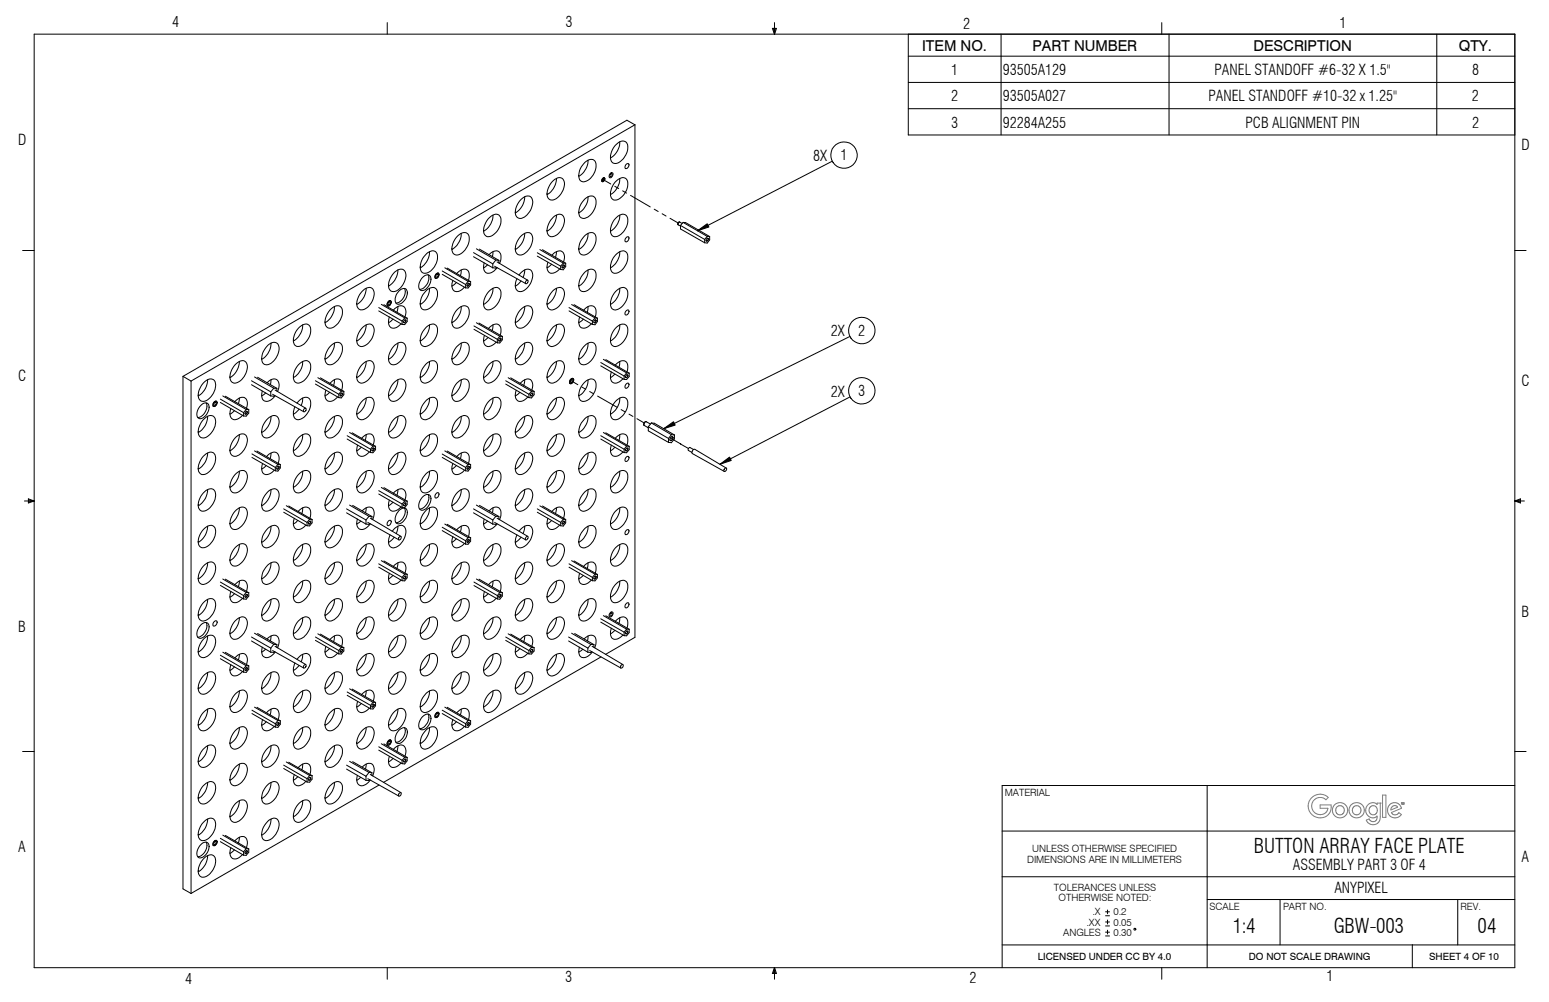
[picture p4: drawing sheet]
<svg xmlns="http://www.w3.org/2000/svg" width="432mm" height="279mm" viewBox="0 0 432 279" stroke-linecap="round" stroke-linejoin="round" font-family="sans-serif">
<defs><g id="words">
<g font-size="5.6">
<text x="349.5" y="237.9">BUTTON ARRAY FACE PLATE</text>
<text x="343.7" y="260.2">1:4</text>
<text x="371.9" y="260.2">GBW-003</text>
<text x="411.9" y="260.2">04</text>
</g>
<g font-size="4.2">
<text x="48" y="7.5">4</text>
<text x="157.6" y="7.5">3</text>
<text x="268.5" y="8">2</text>
<text x="373.4" y="7.8">1</text>
<text x="257" y="14.1">ITEM NO.</text>
<text x="287.8" y="14.1">PART NUMBER</text>
<text x="349.4" y="14.1">DESCRIPTION</text>
<text x="406.7" y="14.1">QTY.</text>
<text x="265.1" y="20.9">1</text>
<text x="279.6" y="20.9">93505A129</text>
<text x="338.5" y="20.9">PANEL STANDOFF #6-32 X 1.5&quot;</text>
<text x="410.3" y="20.9">8</text>
<text x="265.1" y="28.2">2</text>
<text x="279.6" y="28.2">93505A027</text>
<text x="336.9" y="28.2">PANEL STANDOFF #10-32 x 1.25&quot;</text>
<text x="410.3" y="28.2">2</text>
<text x="265.1" y="35.6">3</text>
<text x="279.6" y="35.6">92284A255</text>
<text x="347.2" y="35.6">PCB ALIGNMENT PIN</text>
<text x="410.4" y="35.6">2</text>
<text x="5.1" y="40.3">D</text>
<text x="424.2" y="41.8">D</text>
<text x="226.7" y="44.9">8X</text>
<text x="234.3" y="44.7">1</text>
<text x="231.6" y="93.8">2X</text>
<text x="239.3" y="93.6">2</text>
<text x="5.1" y="106.2">C</text>
<text x="424.2" y="107.7">C</text>
<text x="231.6" y="110.6">2X</text>
<text x="239.3" y="110.4">3</text>
<text x="424.2" y="172">B</text>
<text x="5.1" y="176.2">B</text>
<text x="5.1" y="237.6">A</text>
<text x="360.4" y="242.6">ASSEMBLY PART 3 OF 4</text>
<text x="424.2" y="240.3">A</text>
<text x="372" y="249">ANYPIXEL</text>
<text x="51.6" y="274.4">4</text>
<text x="157.5" y="273.7">3</text>
<text x="270.3" y="274.1">2</text>
<text x="369.8" y="273.6">1</text>
</g>
<g font-size="2.8">
<text x="280.1" y="222">MATERIAL</text>
<text x="287.7" y="237.7">UNLESS OTHERWISE SPECIFIED</text>
<text x="286.3" y="240.5">DIMENSIONS ARE IN MILLIMETERS</text>
<text x="293.8" y="248.5">TOLERANCES UNLESS</text>
<text x="295.1" y="251.3">OTHERWISE NOTED:</text>
<text x="304.5" y="255.3">.X</text>
<text x="310.4" y="255.3">0.2</text>
<text x="337.2" y="253.7">SCALE</text>
<text x="357.7" y="253.7">PART NO.</text>
<text x="407.1" y="253.7">REV.</text>
<text x="296.4" y="260.9">ANGLES</text>
<text x="302.9" y="258.1">.XX</text>
<text x="310.4" y="258.1">0.05</text>
<text x="310.4" y="260.9">0.30</text>
<text x="289.3" y="267.7">LICENSED UNDER CC BY 4.0</text>
<text x="348.1" y="267.7">DO NOT SCALE DRAWING</text>
<text x="398.4" y="267.7">SHEET 4 OF 10</text>
</g>
</g></defs>
<g fill="none" stroke="#000" stroke-width=".28">
<path d="M9.5 9.5h412.8v260.3h-412.8zM107.9 6.3v3.2M215.3 7.9h1.2l-.6 1.6zM215.6 7.9l.3 1.6M215.9 6.3v3.2M216.2 7.9l-.3 1.6M253.2 9.5v28.1h169.1M253.2 15.7h169.1M279.1 9.5v28.1M323.8 6.3v3.2M325.9 9.5v28.1M400.5 9.5v28.1"/>
<path d="M172.8 39.5a5.2 5.2 0 0 1-2.6 4.6M177 34.8v142.9l-8.2 4.8M177 34.8l-123.7 71.5M177 34.8l-2.2-1.3-123.8 71.4M253.2 23h169.1M253.2 30.3h169.1M137.4 60a5.2 5.2 0 0 1-2.6 4.5M145 55.8a2.14 2.14 0 0 1 3.1-.7 4.6 4.6 0 0 1-1.9 5.4 1.58 1.58 0 0 1-2 .1 1.58 1.58 0 0 1-.5-1.9l.4-1.5zM146.3 54.9a5.2 5.2 0 0 1-2.7 4.5M154.2 50.4a1.82 1.82 0 0 1 2.8-.4 4.5 4.5 0 0 1-2 5.4 1.57 1.57 0 0 1-2 .1 1.57 1.57 0 0 1-.5-1.9l.7-2zM155.1 49.8a5.4 5.4 0 0 1-2.6 4.5M155.1 60a5.4 5.4 0 0 1-2.6 4.5"/>
<path d="M163.1 55.5a1.78 1.78 0 0 1 2.9-.1 4.7 4.7 0 0 1-3.3 5.5 1.58 1.58 0 0 1-1.3-2.2l.4-1.5zM163.1 45.3a1.78 1.78 0 0 1 2.9-.1 4.4 4.4 0 0 1-3.6 5.5 1.95 1.95 0 0 1-.9-2.7l.6-1.5zM163.9 44.7a5.3 5.3 0 0 1-2.6 4.5M163.9 54.9a5.3 5.3 0 0 1-2.6 4.5M167.8 50.6h.1M168 50l2.3 1.3M168 49.7l.3-.1a.56 .56 0 0 1 .2 .7 .56 .56 0 0 1-.7 .2zM168.1 49.9l.3 .1-.2 .4-.3-.2zM168.4 49.6h.1M170.1 48.3l.4-.2a.75 .75 0 0 1 .2 1 .75 .75 0 0 1-.9 .3v-.6zM170.2 48.6l.3-.2a.44 .44 0 0 1 .1 .6 .44 .44 0 0 1-.5 .2zM171.4 51.9l1.1 .7"/>
<path d="M171.5 50.7a2.21 2.21 0 0 1 3.2-.7 4.5 4.5 0 0 1-3.2 5.8 1.62 1.62 0 0 1-1.3-2.2l.4-1.5zM171.5 40.5a2.12 2.12 0 0 1 3.2-.7 4.5 4.5 0 0 1-3.2 5.8 2.03 2.03 0 0 1-1.1-3.2zM172.8 49.8a5.2 5.2 0 0 1-2.6 4.5M172.8 60a5.2 5.2 0 0 1-2.6 4.5M173.6 53.2l1.1 .6M174.5 45.9l.5-.3a.83 .83 0 0 1 .2 .9 .83 .83 0 0 1-.9 .5l-.1-.3zM175.8 54.5l5.5 3.2M182.4 58.3l1.1 .7M184.6 59.6l1.1 .6M232 45l-37.6 19.3M6.3 69.8h3.2M110 75.9a1.78 1.78 0 0 1 2.9-.1 4.7 4.7 0 0 1-3.2 5.5 1.62 1.62 0 0 1-1.4-2.2l.5-1.5z"/>
<path d="M110.9 75.3a5.5 5.5 0 0 1-2.6 4.5M117.8 77.4a1.24 1.24 0 0 1 1.2-.8 1.24 1.24 0 0 1 1.1 .9 3.2 3.2 0 0 1-2.6 3.5 1.65 1.65 0 0 1-.5-2.4zM118.9 70.8a1.82 1.82 0 0 1 2.7-.4 4.5 4.5 0 0 1-3.1 5.8 1.58 1.58 0 0 1-1.3-2.2l.7-2zM119.3 76.6a3.1 3.1 0 0 1-2.3 4.1M119.7 70.2a5.2 5.2 0 0 1-2.6 4.5M121.3 77.5l.1 .1M121.6 76.4l.4-.2a.75 .75 0 0 1 .2 .9 .75 .75 0 0 1-.9 .4l-.1-.4zM121.7 76.6l.2-.1a.4 .4 0 0 1 .1 .5 .4 .4 0 0 1-.5 .1zM121.8 76.2h.2a.69 .69 0 0 1 .4 .6 .69 .69 0 0 1-.4 .7l-.4 .1a.79 .79 0 0 1 .2-1.4zM122.1 76.1l.1 .1M123.3 75.6l6.5 3.7M123.3 76.5l6.5 3.8"/>
<path d="M124 74.7l6.5 3.7M124.7 74.8l6.5 3.7M126.2 78.2a2 2 0 0 0 1.1 3.1l1.2-.4 1-.8M127.2 78.8l-1.2 1M127.3 76.3a2.17 2.17 0 0 1 3.2-.8l.3 1-.2 1.6M127.3 66a2.19 2.19 0 0 1 3.2-.7 4.5 4.5 0 0 1-3.2 5.8 1.62 1.62 0 0 1-1.3-2.2l.4-1.5zM128.6 65.1a5.3 5.3 0 0 1-2.6 4.5M128.6 75.3l-.2 1.6M129.8 79.3v1M130.4 79.1l.2-.1a.41 .41 0 0 1 .1 .5 .41 .41 0 0 1-.5 .2zM130.5 79l.3 .2M130.5 78.4l-.7 .9"/>
<path d="M130.5 78.4l.7 .1M130.8 79.2l-.3 .6-.3-.3M131.2 78.5v1l-.7 .8h-.7M132 70.4l5.4 3.2M132 71.6l5.4 3.1M132.8 69.4l5.4 3.1M133.6 69.5l5.5 3.1M135 73.3a1.78 1.78 0 0 0-.1 1.9 1.78 1.78 0 0 0 1.7 1l1.1-.6 .9-1M135.9 73.8l-1.1 .9M136.2 60.9a2.17 2.17 0 0 1 3.1-.7 4.4 4.4 0 0 1-2 5.4 1.57 1.57 0 0 1-2 .1 1.57 1.57 0 0 1-.5-1.9l.5-1.5zM136.3 71a1.9 1.9 0 0 1 3.2-.3l.2 1.2-.4 1.5M137.4 73.6v1.1"/>
<path d="M137.4 70.2l-.2 1.3M137.9 74.3l8.7 4.8M138.2 72.5l.9 .1M138.2 72.5l-.8 1.1M138.4 74.5l-.2 .3-.8-.1M138.6 73l8.5 5.1M139.1 72.6v.7M144.7 76.7a2.64 2.64 0 0 1 3.2-1.4 4 4 0 0 1-1.3 5.3 1.63 1.63 0 0 1-2.2 .6 1.63 1.63 0 0 1-.7-2.1l.4-1.4M145 66a2.14 2.14 0 0 1 3.1-.7 4.6 4.6 0 0 1-1.9 5.4 1.57 1.57 0 0 1-2 .2 1.57 1.57 0 0 1-.5-2l.4-1.5zM145.2 78.4l-1.6 1.4M146.3 65.1a5.2 5.2 0 0 1-2.7 4.5M146.3 75.3l-.5 2"/>
<path d="M146.8 78.1h.2a.52 .52 0 0 1 .1 .7 .52 .52 0 0 1-.6 .2zM149.8 70.5l6.5 3.7M149.8 71.4l6.5 3.7M150.5 69.6l6.5 3.8M151.2 69.6l6.5 3.8M152.7 73.1a2.25 2.25 0 0 0 .8 3.1l1.5-.4 1-.8M153.8 73.7l-1.3 1M153.8 71.2a2.19 2.19 0 0 1 3.2-.8l.4 1.1-.3 1.6M154.2 60.6a1.82 1.82 0 0 1 2.8-.4 4.5 4.5 0 0 1-2 5.4 1.57 1.57 0 0 1-2 .1 1.57 1.57 0 0 1-.5-1.9l.7-2zM155.1 70.2l-.2 1.6M156.3 74.2v.9M156.9 74l.2-.1a.42 .42 0 0 1 .1 .5 .42 .42 0 0 1-.5 .2z"/>
<path d="M157 73.9l.3 .2M157 73.4l-.7 .8M157 73.4h.7M157.3 74.1l-.3 .5-.2 .1-.1-.2M157.7 73.4v.9l-.7 .9-.7-.1M163.1 75.9a1.78 1.78 0 0 1 2.9-.1 4.7 4.7 0 0 1-3.3 5.5 1.58 1.58 0 0 1-1.3-2.2l.7-2zM163.1 65.7a1.78 1.78 0 0 1 2.9-.1 4.7 4.7 0 0 1-3.3 5.5 1.58 1.58 0 0 1-1.3-2.2l.4-1.5zM163.9 65.1a5.3 5.3 0 0 1-2.6 4.5M163.9 75.3a5.3 5.3 0 0 1-2.6 4.5M171.9 70.8a1.78 1.78 0 0 1 2.9-.1 4.7 4.7 0 0 1-3.3 5.5 1.62 1.62 0 0 1-1.3-2.2l.7-2zM171.9 60.6a1.73 1.73 0 0 1 2.9-.1 4.7 4.7 0 0 1-3.3 5.5 1.62 1.62 0 0 1-1.3-2.2l.7-2zM172.8 70.2a5.2 5.2 0 0 1-2.6 4.5"/>
<path d="M174.7 66.1l.3-.1a.76 .76 0 0 1 .2 1 .76 .76 0 0 1-1 .3l.1-.8zM186.8 60.9l2.3 1.3M189.1 62.7l.6 .3M189.1 62.2v.5M189.5 61.9a.51 .51 0 0 0-.4 .8M189.5 61.9l.7 .4M189.5 61.9l-.4 .3M189.7 62.9l6.7 3.9M189.7 62.9v.9l6.7 3.9M190.4 62l6.7 3.9M190.4 62l-.7 .9M190.4 62l.7 .1 6.7 3.9"/>
<path d="M196.4 66.8v.9M197 66.5l.3-.1a.42 .42 0 0 1 .1 .6 .42 .42 0 0 1-.6 .1zM197.1 66.5l.3 .1M197.1 65.9l-.7 .9M197.1 65.9l.7 .1M197.4 66.6l-.3 .6h-.2l-.1-.2M197.8 66v.9l-.7 .9-.7-.1M422.3 69.8h3.1M74.7 96.3a1.78 1.78 0 0 1 2.9-.1 4.7 4.7 0 0 1-3.3 5.5 1.58 1.58 0 0 1-1.3-2.2l.4-1.5zM75.6 95.7a5.5 5.5 0 0 1-2.7 4.5M83.5 91.2a1.78 1.78 0 0 1 2.9-.1 4.6 4.6 0 0 1-3.3 5.5 1.58 1.58 0 0 1-1.3-2.2l.7-2zM84.4 90.6a5.2 5.2 0 0 1-2.6 4.5"/>
<path d="M92 86.4a2.14 2.14 0 0 1 3.1-.7 4.4 4.4 0 0 1-2 5.4 1.57 1.57 0 0 1-2 .2 1.57 1.57 0 0 1-.5-2l.5-1.5zM92.4 96.3a1.78 1.78 0 0 1 2.9-.1 4.7 4.7 0 0 1-3.3 5.5 1.62 1.62 0 0 1-1.4-2.2l.8-2zM93.2 85.5a5.3 5.3 0 0 1-2.6 4.5M93.2 95.7a5.3 5.3 0 0 1-2.6 4.5M101.2 91.2a1.74 1.74 0 0 1 2.9-.1 4.6 4.6 0 0 1-3.3 5.5 1.64 1.64 0 0 1-1.3-2.2l.4-1.5zM101.2 81a1.74 1.74 0 0 1 2.9-.1 4.6 4.6 0 0 1-3.3 5.5 1.76 1.76 0 0 1-1.2-2.7l.6-1.5zM102.1 80.4a5.1 5.1 0 0 1-2.7 4.5M102.1 90.6a5.1 5.1 0 0 1-2.7 4.5M105.6 86.7l6.5 3.8M105.6 85.8l6.5 3.7M106.3 84.9l6.5 3.7M107 85l6.5 3.7"/>
<path d="M107.9 85.2l.2 .1M108.2 84.1l.4-.3a.72 .72 0 0 1 .5 .7 .72 .72 0 0 1-.5 .7l-.4 .1-.3-.1v-.7zM108.3 84.1l.4-.2a.75 .75 0 0 1 .2 .9 .75 .75 0 0 1-.9 .4l-.1-.4zM108.3 84.3l.3-.1a.44 .44 0 0 1 .1 .5 .44 .44 0 0 1-.5 .2zM108.5 88.4a2.25 2.25 0 0 0 .8 3.1l1.1-.1 1.4-1.1M108.8 83.8l.1 .1M109.6 89l-1.3 1M109.6 86.5a2.17 2.17 0 0 1 3.2-.8l.4 1-.3 1.6M110 96.3a1.78 1.78 0 0 1 2.9-.1 4.7 4.7 0 0 1-3.2 5.5 1.62 1.62 0 0 1-1.4-2.2l.8-2zM110.9 85.5l-.2 1.6M110.9 95.7a5.3 5.3 0 0 1-2.6 4.5M111.2 81.2a1.27 1.27 0 0 1 1.2-.8 1.27 1.27 0 0 1 1.1 .9 3.3 3.3 0 0 1-2.6 3.5 1.65 1.65 0 0 1-.5-2.5z"/>
<path d="M112.1 89.5v1M112.7 89.3l.2-.1a.43 .43 0 0 1 .1 .5 .43 .43 0 0 1-.5 .2zM112.7 80.4a3.1 3.1 0 0 1-2.3 4.1M112.8 89.2h.2l.1 .2M112.8 88.6l-.7 .9M112.8 88.6l.7 .1M113.1 89.4l-.3 .6-.3-.3M113.5 88.7v1l-.7 .8h-.7M118.9 91.2a1.78 1.78 0 0 1 2.9-.1 4.4 4.4 0 0 1-3.6 5.5 1.95 1.95 0 0 1-.9-2.7l.6-1.4zM118.9 81a1.78 1.78 0 0 1 2.9-.1 4.4 4.4 0 0 1-3.6 5.5 1.95 1.95 0 0 1-.9-2.7l.6-1.5zM119.7 80.4a5.2 5.2 0 0 1-2.6 4.5M119.7 90.6a5.2 5.2 0 0 1-2.6 4.5"/>
<path d="M127.3 96.6a2.14 2.14 0 0 1 3.2-.7 4.5 4.5 0 0 1-3.2 5.8 2.03 2.03 0 0 1-1.1-3.1zM127.3 86.4a2.19 2.19 0 0 1 3.2-.7 4.5 4.5 0 0 1-3.2 5.8 1.62 1.62 0 0 1-1.3-2.2l.4-1.5zM128.6 85.5a5.3 5.3 0 0 1-2.6 4.5M128.6 95.7a5.2 5.2 0 0 1-2.6 4.5M132.1 90.9l6.5 3.7M132.1 91.8l6.5 3.8M132.8 90l6.5 3.8M133.5 90.1l6.5 3.7M135 93.5a2.25 2.25 0 0 0 .8 3.1l1.1-.2 1.4-1M136.1 94.1l-1.3 1M136.1 91.6a2.17 2.17 0 0 1 3.2-.8l.4 1.1-.3 1.6M136.2 81.4a2.14 2.14 0 0 1 3.1-.8 4.4 4.4 0 0 1-2 5.4 1.57 1.57 0 0 1-2 .1 1.57 1.57 0 0 1-.5-1.9l.5-1.5z"/>
<path d="M137.4 80.4a5.2 5.2 0 0 1-2.6 4.5M137.4 90.6l-.2 1.6M138.6 94.6v1M139.2 94.4l.2-.1a.42 .42 0 0 1 .2 .5 .42 .42 0 0 1-.6 .2zM139.3 94.3h.1a.42 .42 0 0 1 .1 .5 .42 .42 0 0 1-.5 .2v-.1M139.3 93.8l-.7 .8M139.3 93.8h.7M140 93.8v.9l-.7 .9h-.7M145 96.6a2.09 2.09 0 0 1 3.1-.7 4.5 4.5 0 0 1-1.9 5.4 1.57 1.57 0 0 1-2 .2 1.57 1.57 0 0 1-.5-2l.4-1.5zM145 86.4a2.14 2.14 0 0 1 3.1-.7 4.6 4.6 0 0 1-1.9 5.4 1.57 1.57 0 0 1-2 .2 1.57 1.57 0 0 1-.5-2l.4-1.5zM146.3 85.5a5.2 5.2 0 0 1-2.7 4.5M146.3 95.7a5.1 5.1 0 0 1-2.7 4.5"/>
<path d="M154.2 91.2a1.78 1.78 0 0 1 2.9-.1 4.4 4.4 0 0 1-3.6 5.5 1.95 1.95 0 0 1-.9-2.7l.6-1.4zM154.2 81a1.78 1.78 0 0 1 2.9-.1 4.4 4.4 0 0 1-3.6 5.5 1.95 1.95 0 0 1-.9-2.7l.6-1.4zM155.1 80.4a5.4 5.4 0 0 1-2.6 4.5M155.1 90.6a5.4 5.4 0 0 1-2.6 4.5M158.6 85.8l6.5 3.7M158.6 86.7l6.5 3.8M159.3 84.9l6.6 3.7M160 85l6.5 3.7M161.6 88.4a2.25 2.25 0 0 0 .8 3.1l1-.1 1.4-1.1M162.6 89l-1.3 1M162.7 86.5a2.11 2.11 0 0 1 3.1-.8l.4 1.1-.3 1.6M162.7 96.6a2.09 2.09 0 0 1 3.1-.7 4.5 4.5 0 0 1-3.1 5.8 1.58 1.58 0 0 1-1.3-2.2l.4-1.5z"/>
<path d="M163.9 85.5l-.2 1.6M163.9 95.7a5.2 5.2 0 0 1-2.6 4.5M165.1 89.5v1M165.7 89.3l.3-.1a.42 .42 0 0 1 .1 .5 .42 .42 0 0 1-.5 .2zM165.8 89.2h.3l.1 .2M165.9 88.6l-.8 .9M165.9 88.6l.6 .1M166.2 89.4l-.4 .6-.3-.2M166.5 88.7v1l-.6 .9-.8-.1M171.5 91.6a2.18 2.18 0 0 1 3.2-.8 4.4 4.4 0 0 1-3.5 5.8 2.19 2.19 0 0 1-.8-3.2zM171.5 81.4a2.18 2.18 0 0 1 3.2-.8 4.4 4.4 0 0 1-3.5 5.8 2.19 2.19 0 0 1-.8-3.2zM172.8 80.4a5.2 5.2 0 0 1-2.6 4.5"/>
<path d="M172.8 90.6a5.2 5.2 0 0 1-2.6 4.5M174.5 86.7a.48 .48 0 0 1 .7-.2 .48 .48 0 0 1 0 .8l-.5 .5h-.4l-.1-.3zM236.9 93.8l-51.9 25.7M51 104.9v143l2.3 1.2M51 104.9l2.3 1.4M53.3 106.3v142.8M56.2 112.8a1.17 1.17 0 0 1 1.6-.4 1.17 1.17 0 0 1 .5 1.6 3.1 3.1 0 0 1-2.7 2.8 1.68 1.68 0 0 1-.4-2.5zM56.6 117.1a2.09 2.09 0 0 1 3.1-.8 4.4 4.4 0 0 1-1.9 5.5 1.57 1.57 0 0 1-2 .1 1.57 1.57 0 0 1-.5-2l.5-1.5zM56.6 106.8a2.14 2.14 0 0 1 3.1-.7 4.4 4.4 0 0 1-1.9 5.4 1.57 1.57 0 0 1-2 .2 1.57 1.57 0 0 1-.5-2l.5-1.5zM57.4 112.4a3.2 3.2 0 0 1-2.3 4M57.9 105.9a5.2 5.2 0 0 1-2.7 4.5M57.9 116.1a5.1 5.1 0 0 1-2.7 4.5"/>
<path d="M59.4 113.2l.1 .1M59.7 112.1a.49 .49 0 0 1 .8-.1 .49 .49 0 0 1-.1 .7l-.2 .3a.49 .49 0 0 1-.7 .3 .49 .49 0 0 1-.1-.7zM59.7 112.1l.4-.2a.75 .75 0 0 1 .2 .9 .75 .75 0 0 1-.9 .4v-.6zM59.8 112.3l.3-.1a.46 .46 0 0 1 0 .6 .46 .46 0 0 1-.5 .1zM60.2 111.8l.1 .1M61.4 111.3l6.5 3.8M61.4 112.2l6.5 3.8M62.1 110.4l6.5 3.8M62.8 110.5l6.5 3.7M64.3 113.9a2.25 2.25 0 0 0 .9 3.1l1.1-.2 1.3-1M65.4 114.5l-1.3 1M65.4 112a2.17 2.17 0 0 1 3.2-.8l.4 1.1-.3 1.6"/>
<path d="M65.5 101.8a2.14 2.14 0 0 1 3.1-.8 4.5 4.5 0 0 1-2 5.4 1.57 1.57 0 0 1-2 .1 1.57 1.57 0 0 1-.5-1.9l.5-1.5zM66.7 100.8a5.4 5.4 0 0 1-2.6 4.5M66.7 111l-.2 1.6M67.9 115.1v.9M68.5 114.9l.1-.2a.34 .34 0 0 1 .2 .5 .34 .34 0 0 1-.5 .1zM68.6 114.7l.3 .2M68.6 114.2l-.7 .9M68.6 114.2h.7M68.9 114.9l-.3 .5-.3-.1M69.3 114.2v1l-.7 .8h-.7M70.1 106.2l5.4 3.1M70.1 107.3l5.4 3.1"/>
<path d="M71 105.1l5.3 3.1M71.8 105.2l5.4 3.1M73.1 109.1a1.91 1.91 0 0 0 1.2 2.8l1.2-.4 1.2-1.1M74 109.6l-1.1 .8M74.3 117.1a2.09 2.09 0 0 1 3.1-.8 4.5 4.5 0 0 1-1.9 5.5 1.57 1.57 0 0 1-2 .1 1.57 1.57 0 0 1-.5-2l.4-1.5zM74.5 106.7a1.81 1.81 0 0 1 3.1-.3l.2 1.2-.4 1.6M75.5 109.3v1.1M75.6 105.9l-.2 1.4M75.6 116.1a5.4 5.4 0 0 1-2.7 4.5M76 109.9l8.7 4.9M76.3 108.2l.9 .1M76.3 108.2l-.8 1.1"/>
<path d="M76.5 110.2l-.2 .3-.8-.1M76.7 108.8l8.5 5M77.2 108.3v.8M82.8 112.4a2.67 2.67 0 0 1 3.2-1.4 3.5 3.5 0 0 1-.6 4.6 2.45 2.45 0 0 1-3.1 1.1 3.1 3.1 0 0 1-.1-3.2M83.1 101.8a2.19 2.19 0 0 1 3.2-.8 4.4 4.4 0 0 1-3.5 5.8 2.19 2.19 0 0 1-.8-3.2zM83.4 114.1l-1.6 1.4M84.4 100.8a5.2 5.2 0 0 1-2.6 4.5M84.4 111l-.1 .9-.4 1.2M84.8 114l.3-.2a.51 .51 0 0 1 .1 .7 .51 .51 0 0 1-.6 .2zM87.9 106.2l6.5 3.7M87.9 107.1l6.5 3.8M88.6 105.3l6.5 3.8"/>
<path d="M89.3 105.4l6.5 3.7M90.8 108.8a2.25 2.25 0 0 0 .9 3.1l1.1-.1 1.3-1.1M91.9 109.4l-1.3 1M92 117.1a2.17 2.17 0 0 1 3.1-.8 4.4 4.4 0 0 1-2 5.5 1.57 1.57 0 0 1-2 .1 1.57 1.57 0 0 1-.5-2l.5-1.5zM92 106.9a2.06 2.06 0 0 1 3.1-.8l.4 1.1-.3 1.6M93.2 116.1a5.2 5.2 0 0 1-2.6 4.5M93.2 105.9l-.2 1.6M94.4 109.9v1M95 109.7l.2-.1a.37 .37 0 0 1 .2 .5 .37 .37 0 0 1-.6 .1zM95.1 109.6h.1a.43 .43 0 0 1 .1 .5 .43 .43 0 0 1-.5 .2v-.1M95.1 109.1l-.7 .8M95.1 109.1h.7"/>
<path d="M95.8 109.1v1l-.7 .9-.7-.1M100.8 101.8a2.14 2.14 0 0 1 3.1-.8 4.5 4.5 0 0 1-1.9 5.4 1.56 1.56 0 0 1-2 .2 1.56 1.56 0 0 1-.5-2l.4-1.5zM101.2 111.6a1.74 1.74 0 0 1 2.9-.1 4.6 4.6 0 0 1-3.3 5.6 1.62 1.62 0 0 1-1.3-2.2l.4-1.6zM102.1 100.8a5.1 5.1 0 0 1-2.7 4.5M102.1 111a5.2 5.2 0 0 1-2.7 4.5M109.7 117.1a2.17 2.17 0 0 1 3.1-.8 4.5 4.5 0 0 1-2 5.5 1.57 1.57 0 0 1-2 .1 1.57 1.57 0 0 1-.5-2l.5-1.5zM109.7 106.8a2.09 2.09 0 0 1 3.1-.7 4.5 4.5 0 0 1-2 5.4 1.57 1.57 0 0 1-2 .2 1.57 1.57 0 0 1-.5-2l.5-1.5zM110.9 105.9a5.4 5.4 0 0 1-2.6 4.5M110.9 116.1a5.4 5.4 0 0 1-2.6 4.5M118.9 111.6a1.78 1.78 0 0 1 2.9-.1 4.7 4.7 0 0 1-3.3 5.6 1.58 1.58 0 0 1-1.3-2.2l.4-1.6zM118.9 101.4a1.78 1.78 0 0 1 2.9-.1 4.4 4.4 0 0 1-3.6 5.5 1.95 1.95 0 0 1-.9-2.7l.6-1.4zM119.7 100.8a5.2 5.2 0 0 1-2.6 4.5"/>
<path d="M119.7 111a5.3 5.3 0 0 1-2.6 4.5M127.3 106.8a2.22 2.22 0 0 1 3.2-.7 4.5 4.5 0 0 1-3.2 5.8 1.62 1.62 0 0 1-1.3-2.2l.4-1.5zM127.7 116.7a1.73 1.73 0 0 1 2.9-.1 4.7 4.7 0 0 1-3.3 5.5 1.62 1.62 0 0 1-1.3-2.2l.7-2zM128.6 105.9a5.2 5.2 0 0 1-2.6 4.5M128.6 116.1a5.2 5.2 0 0 1-2.6 4.5M136.2 112a2.14 2.14 0 0 1 3.1-.8 4.4 4.4 0 0 1-2 5.5 1.58 1.58 0 0 1-1.9 .1 1.58 1.58 0 0 1-.6-1.9l.5-1.6zM136.2 101.8a2.14 2.14 0 0 1 3.1-.8 4.4 4.4 0 0 1-2 5.4 1.56 1.56 0 0 1-1.9 .2 1.56 1.56 0 0 1-.6-2l.5-1.5zM137.4 100.8a5.3 5.3 0 0 1-2.6 4.5M137.4 111a5.3 5.3 0 0 1-2.6 4.5M141 106.2l6.4 3.7M141 107.1l6.4 3.8M141.6 105.3l6.6 3.8"/>
<path d="M142.4 105.4l6.5 3.7M143.9 108.8a2.28 2.28 0 0 0 .8 3.1l1.1-.1 1.4-1.1M144.9 109.4l-1.3 1M145 106.9a2.19 2.19 0 0 1 3.1-.8l.4 1.1-.2 1.6M145.4 116.7a1.69 1.69 0 0 1 2.9-.1 4.6 4.6 0 0 1-3.3 5.5 1.76 1.76 0 0 1-1.2-2.6l.6-1.6zM146.3 116.1a5.1 5.1 0 0 1-2.7 4.5M146.3 105.9l-.3 1.6M147.4 109.9v1M148 109.7l.3-.1a.42 .42 0 0 1 .1 .5 .42 .42 0 0 1-.5 .2zM148.2 109.6h.1a.37 .37 0 0 1 .1 .5 .37 .37 0 0 1-.5 .1M148.2 109.1l-.8 .8M148.2 109.1h.7"/>
<path d="M148.9 109.1v1l-.7 .9-.8-.1M154.2 111.6a1.78 1.78 0 0 1 2.9-.1 4.7 4.7 0 0 1-3.2 5.6 1.62 1.62 0 0 1-1.4-2.2l.5-1.6zM154.2 101.4a1.78 1.78 0 0 1 2.9-.1 4.7 4.7 0 0 1-3.2 5.5 1.62 1.62 0 0 1-1.4-2.2l.5-1.5zM155.1 100.8a5.5 5.5 0 0 1-2.6 4.5M155.1 111a5.5 5.5 0 0 1-2.6 4.5M158.8 106.8l.1 .1M159.1 105.7l.4-.2a.7 .7 0 0 1 .5 .7 .7 .7 0 0 1-.5 .6l-.4 .2-.4-.3zM159.1 106.1l2 1.2M159.1 105.7l.4-.2a.75 .75 0 0 1 .2 1 .75 .75 0 0 1-.9 .3v-.6zM159.2 106l.3-.2a.45 .45 0 0 1 .1 .6 .45 .45 0 0 1-.6 .2zM159.6 105.5l.1 .1M162.2 107.9l1.1 .6"/>
<path d="M162.7 106.8a2.17 2.17 0 0 1 3.1-.7 4.5 4.5 0 0 1-3.1 5.8 1.58 1.58 0 0 1-1.3-2.2l.4-1.5zM163.1 116.7a1.78 1.78 0 0 1 2.9-.1 4.4 4.4 0 0 1-3.6 5.5 1.95 1.95 0 0 1-.9-2.6l.6-1.6zM163.9 105.9a5.2 5.2 0 0 1-2.6 4.5M163.9 116.1a5.2 5.2 0 0 1-2.6 4.5M164.4 109.2l1.1 .6M166.6 110.4l5.4 3.2M167.5 101.1l6.5 3.8M167.5 102l6.5 3.8M168.2 100.2l6.5 3.8M168.9 100.3l6.5 3.8M170.4 103.7a2.25 2.25 0 0 0 .8 3.1h.7l.8-.3 1-.9M171.4 104.3l-1.2 1"/>
<path d="M171.5 101.8a2.15 2.15 0 0 1 3.2-.8l.3 1.1-.2 1.6M171.5 112a2.18 2.18 0 0 1 3.2-.8 4.5 4.5 0 0 1-3.2 5.9 1.62 1.62 0 0 1-1.3-2.2l.4-1.6zM172.8 100.8l-.3 1.6M172.8 111a5.3 5.3 0 0 1-2.6 4.5M173.1 114.2l1.1 .7M174 104.9v.9M174.5 107.1l.4-.3a.65 .65 0 0 1 .5 .7 .65 .65 0 0 1-.5 .6l-.4 .2-.3-.2zM174.7 104.6l.3 .1M174.7 104l-.7 .9M174.7 104l.7 .1M174.7 104.5h.1a.38 .38 0 0 1 .1 .5 .38 .38 0 0 1-.5 .1zM175 104.7l-.3 .5-.2 .1-.1-.2"/>
<path d="M175.3 115.5l1.1 .6M175.4 104.1v.9l-.7 .8h-.7M177.5 116.8l2.1 1.1M179.5 118.4l.1 .2M179.6 118.6l1.1 .7M179.6 117.9l-.1 .5M180.2 117.6l-.5 .2-.2 .6M180.2 117.6l1.1 .6M180.2 117.6h-.3l-.3 .3M180.7 119l5.7 3.3M180.7 119v1.1l5.7 3.3M181.6 117.9l5.6 3.3"/>
<path d="M181.6 117.9l-.9 1.1M181.6 117.9l.8 .1 5.6 3.3M237 110.7l-36.3 18.8M6.8 139.7h2.7M7.9 139.1l1.6 .6-1.6 .6zM7.9 139.4l1.6 .3M9.5 139.7l-1.6 .3M56.6 127.3a2.17 2.17 0 0 1 3.1-.8 4.4 4.4 0 0 1-1.9 5.5 1.57 1.57 0 0 1-2 .1 1.57 1.57 0 0 1-.5-2l.5-1.4zM57 137.1a1.78 1.78 0 0 1 2.9-.1 4.7 4.7 0 0 1-3.3 5.5 1.76 1.76 0 0 1-1.2-2.6l.6-1.6zM57.9 126.3a5.1 5.1 0 0 1-2.7 4.5M57.9 136.5a5.1 5.1 0 0 1-2.7 4.5M65.5 132.4a2.14 2.14 0 0 1 3.1-.8 4.6 4.6 0 0 1-2 5.5 1.57 1.57 0 0 1-2 .1 1.57 1.57 0 0 1-.5-1.9l.5-1.6z"/>
<path d="M65.5 122.2a2.14 2.14 0 0 1 3.1-.8 4.6 4.6 0 0 1-2 5.5 1.58 1.58 0 0 1-1.9 .1 1.58 1.58 0 0 1-.6-1.9l.5-1.6zM66.7 121.2a5.5 5.5 0 0 1-2.6 4.5M66.7 131.4a5.5 5.5 0 0 1-2.6 4.5M70.2 126.6l6.6 3.7M70.2 127.6l6.6 3.7M71 125.7l6.5 3.8M71.6 125.8l6.5 3.7M73.2 129.2a2.25 2.25 0 0 0 .8 3.1l1.5-.3 1-.9M74.2 129.8l-1.3 1M74.3 127.3a2.19 2.19 0 0 1 3.1-.8l.4 1.1-.2 1.6M74.7 137.1a1.78 1.78 0 0 1 2.9-.1 4.4 4.4 0 0 1-3.6 5.5 1.95 1.95 0 0 1-.9-2.6l.6-1.6zM75.6 126.3l-.3 1.6"/>
<path d="M75.6 136.5a5.4 5.4 0 0 1-2.7 4.5M76.8 130.3v1M77.3 130.1l.3-.1a.42 .42 0 0 1 .1 .5 .42 .42 0 0 1-.5 .2zM77.5 130l.3 .2M77.5 129.5l-.7 .8M77.5 129.5h.6M77.8 130.2l-.3 .6h-.3l-.1-.2M78.1 129.5v1l-.6 .9-.7-.1M83.1 132.4a2.19 2.19 0 0 1 3.2-.8 4.5 4.5 0 0 1-3.2 5.9 1.62 1.62 0 0 1-1.3-2.2l.5-1.6zM83.1 122.2a2.19 2.19 0 0 1 3.2-.8 4.5 4.5 0 0 1-3.2 5.9 1.62 1.62 0 0 1-1.3-2.2l.5-1.6zM84.4 121.2a5.3 5.3 0 0 1-2.6 4.5M84.4 131.4a5.3 5.3 0 0 1-2.6 4.5"/>
<path d="M92.4 137.1a1.78 1.78 0 0 1 2.9-.1 4.7 4.7 0 0 1-3.3 5.5 1.58 1.58 0 0 1-1.4-2.2l.8-2zM92.4 126.9a1.73 1.73 0 0 1 2.9-.1 4.7 4.7 0 0 1-3.3 5.5 1.76 1.76 0 0 1-1.3-2.6l.7-1.6zM93.2 126.3a5.2 5.2 0 0 1-2.6 4.5M93.2 136.5a5.2 5.2 0 0 1-2.6 4.5M96.8 121.5l6.5 3.8M96.8 122.4l6.5 3.8M97.5 120.6l6.5 3.8M98.2 120.7l6.5 3.8M99.7 124.1a2.25 2.25 0 0 0 .8 3.1l1.1-.1 1.4-1.1M100.7 124.7l-1.3 1M100.8 122.2a2.17 2.17 0 0 1 3.1-.8l.4 1.1-.2 1.6M101.2 132a1.74 1.74 0 0 1 2.9-.1 4.6 4.6 0 0 1-3.3 5.6 1.62 1.62 0 0 1-1.3-2.2l.4-1.6z"/>
<path d="M102.1 121.2l-.3 1.6M102.1 131.4a5.2 5.2 0 0 1-2.7 4.5M103.3 125.3v.9M103.8 125.1l.3-.2a.43 .43 0 0 1 .1 .6 .43 .43 0 0 1-.5 .1zM104 125l.1-.1a.4 .4 0 0 1 .1 .5 .4 .4 0 0 1-.5 .2v-.1M104 124.4l-.7 .9M104 124.4l.7 .1M104.7 124.5v.9l-.7 .8h-.7M105.6 137.8l6.5 3.7M105.6 136.8l6.5 3.7M106.3 135.9l6.5 3.8M107 136l6.5 3.7"/>
<path d="M108.5 139.4a2.25 2.25 0 0 0 .8 3.1l1.1-.1 1.4-1.1M109.6 137.5a2.17 2.17 0 0 1 3.2-.8l.4 1.1-.3 1.6M110 126.9a1.78 1.78 0 0 1 2.9-.1 4.7 4.7 0 0 1-3.2 5.5 1.76 1.76 0 0 1-1.3-2.6l.7-1.6zM110.9 136.5l-.2 1.6M110.9 126.3a5.4 5.4 0 0 1-2.6 4.5M112.8 139.7l-.7 .8M112.8 139.7h.7M113.5 139.7v1l-.7 .9-.7-.1M117.8 138.6a1.25 1.25 0 0 1 1.2-.7 1.25 1.25 0 0 1 1.1 .8 3.2 3.2 0 0 1-2.6 3.6 1.68 1.68 0 0 1-.5-2.5zM118.9 132a1.78 1.78 0 0 1 2.9-.1 4.7 4.7 0 0 1-3.3 5.6 1.58 1.58 0 0 1-1.3-2.2l.7-2zM118.9 121.8a1.78 1.78 0 0 1 2.9-.1 4.7 4.7 0 0 1-3.3 5.6 1.58 1.58 0 0 1-1.3-2.2l.4-1.6zM119.3 137.9a3.1 3.1 0 0 1-2.3 4"/>
<path d="M119.7 121.2a5.3 5.3 0 0 1-2.6 4.5M119.7 131.4a5.3 5.3 0 0 1-2.6 4.5M121.8 137.5l.2-.1a.81 .81 0 0 1 .3 .9 .81 .81 0 0 1-.9 .6l-.1-.8zM123.3 126.6l6.5 3.7M123.3 127.6l6.5 3.7M124 125.7l6.5 3.8M124.7 125.8l6.5 3.7M126.2 129.2a2.19 2.19 0 0 0 .8 3.1l1.1-.1 1.4-1.1M127.2 129.8l-1.2 1M127.3 127.3a2.19 2.19 0 0 1 3.2-.8l.3 1.1-.2 1.6M127.3 137.5a2.19 2.19 0 0 1 3.2-.8 4.4 4.4 0 0 1-3.5 5.8 2.19 2.19 0 0 1-.8-3.1zM128.6 136.5a5.2 5.2 0 0 1-2.6 4.5"/>
<path d="M128.6 126.3l-.2 1.6M129.8 130.3v1M130.4 130.1l.2-.1a.41 .41 0 0 1 .1 .5 .41 .41 0 0 1-.5 .2zM130.5 130l.3 .2M130.5 129.5l-.7 .8M130.5 129.5h.7M130.8 130.2l-.3 .6h-.2l-.1-.2M131.2 129.5v1l-.7 .9-.7-.1M136.2 132.4a2.14 2.14 0 0 1 3.1-.8 4.4 4.4 0 0 1-2 5.5 1.57 1.57 0 0 1-2 .1 1.57 1.57 0 0 1-.5-1.9l.5-1.5zM136.2 122.2a2.14 2.14 0 0 1 3.1-.8 4.4 4.4 0 0 1-2 5.5 1.57 1.57 0 0 1-2 .1 1.57 1.57 0 0 1-.5-1.9l.5-1.6zM137.4 121.2a5.3 5.3 0 0 1-2.6 4.5M137.4 131.4a5.3 5.3 0 0 1-2.6 4.5"/>
<path d="M145 137.5a2.14 2.14 0 0 1 3.1-.8 4.5 4.5 0 0 1-1.9 5.5 1.56 1.56 0 0 1-2 .1 1.56 1.56 0 0 1-.5-1.9l.4-1.5zM145.4 126.9a1.74 1.74 0 0 1 2.9-.1 4.5 4.5 0 0 1-3.3 5.5 1.58 1.58 0 0 1-1.3-2.2l.7-2zM146.3 126.3a5.1 5.1 0 0 1-2.7 4.5M146.3 136.5a5.1 5.1 0 0 1-2.7 4.5M154.2 132a1.78 1.78 0 0 1 2.9-.1 4.7 4.7 0 0 1-3.2 5.6 1.62 1.62 0 0 1-1.4-2.2l.7-2zM154.2 121.8a1.78 1.78 0 0 1 2.9-.1 4.7 4.7 0 0 1-3.2 5.6 1.62 1.62 0 0 1-1.4-2.2l.5-1.6zM155.1 121.2a5.5 5.5 0 0 1-2.6 4.5M155.1 131.4a5.5 5.5 0 0 1-2.6 4.5M163.1 137.1a1.78 1.78 0 0 1 2.9-.1 4.4 4.4 0 0 1-3.6 5.5 1.95 1.95 0 0 1-.9-2.6l.6-1.5zM163.1 126.9a1.78 1.78 0 0 1 2.9-.1 4.4 4.4 0 0 1-3.6 5.5 1.95 1.95 0 0 1-.9-2.6l.6-1.5zM163.9 126.3a5.2 5.2 0 0 1-2.6 4.5M163.9 136.5a5.2 5.2 0 0 1-2.6 4.5"/>
<path d="M167.5 121.5l6.5 3.8M167.5 122.4l6.5 3.8M168.2 120.6l6.5 3.8M168.9 120.7l6.5 3.8M170.4 124.1a2.25 2.25 0 0 0 .8 3.1l1.1-.1 1.4-1.1M171.4 124.7l-1.2 1M171.5 122.2a2 2 0 0 1 3.3-.5l.2 1.2-.2 1.2M171.5 132.4a2.12 2.12 0 0 1 3.2-.7 4.5 4.5 0 0 1-3.2 5.8 2.03 2.03 0 0 1-1.1-3.2zM172.8 121.2l-.3 1.6M172.8 131.4a5.2 5.2 0 0 1-2.6 4.5M174 125.3v.9M174.5 127.6l.4-.3a.67 .67 0 0 1 .5 .6 .67 .67 0 0 1-.5 .7l-.4 .1-.3-.2z"/>
<path d="M174.6 125.1l.2-.2a.42 .42 0 0 1 .1 .6 .42 .42 0 0 1-.5 .1zM174.7 125l.3 .1M174.7 124.4l-.7 .9M174.7 124.4l.7 .1M175 125.1l-.3 .6-.3-.2M175.4 124.5v.9l-.7 .8h-.7M186.4 122.3v1.1M186.9 122.1l.4-.3a.58 .58 0 0 1 .2 .7 .58 .58 0 0 1-.7 .3zM186.9 122.1l2.8 1.7M187.2 121.8h.3l.1 .3M187.2 121.2l.8 .1M187.2 121.2l-.8 1.1"/>
<path d="M187.6 122.1l-.4 .7-.3 .1-.2-.3M188 121.3v1.1l-.8 1h-.8M189.7 123.7v.1M189.7 123.7l2.2 1.4M193.3 125.3l-.9-.5a.54 .54 0 0 0-.5 .8l1 .6M202.1 130.6l.1-.1a.47 .47 0 0 1 .4 .5 .47 .47 0 0 1-.5 .4h-.3v-.3zM202.4 130.5l-8.7-5.2a.76 .76 0 0 0-.7 .4 .76 .76 0 0 0 0 .8l8.9 4.9M422.3 139.7h2.6M422.3 139.7l1.5-.6v1.2zM422.3 139.7l1.5 .3M423.8 139.4l-1.5 .3M56.6 157.9a2.14 2.14 0 0 1 3.1-.8 4.4 4.4 0 0 1-1.9 5.5 1.56 1.56 0 0 1-2 .1 1.56 1.56 0 0 1-.5-1.9l.5-1.5z"/>
<path d="M56.6 147.7a2.14 2.14 0 0 1 3.1-.8 4.4 4.4 0 0 1-1.9 5.5 1.57 1.57 0 0 1-2 .1 1.57 1.57 0 0 1-.5-2l.5-1.4zM57.9 146.7a5.1 5.1 0 0 1-2.7 4.5M57.9 156.9a5.1 5.1 0 0 1-2.7 4.5M65.5 152.8a2.14 2.14 0 0 1 3.1-.8 4.6 4.6 0 0 1-2 5.5 1.57 1.57 0 0 1-2 .1 1.57 1.57 0 0 1-.5-1.9l.5-1.5zM65.9 142.2a1.74 1.74 0 0 1 2.8-.1 4.7 4.7 0 0 1-3.2 5.6 1.62 1.62 0 0 1-1.4-2.2l.8-2zM66.7 141.6a5.5 5.5 0 0 1-2.6 4.5M66.7 151.8a5.5 5.5 0 0 1-2.6 4.5M74.7 157.5a1.78 1.78 0 0 1 2.9-.1 4.4 4.4 0 0 1-3.6 5.5 1.95 1.95 0 0 1-.9-2.6l.3-1zM74.7 147.3a1.78 1.78 0 0 1 2.9-.1 4.4 4.4 0 0 1-3.6 5.5 1.95 1.95 0 0 1-.9-2.6l.3-1zM75.6 146.7a5.4 5.4 0 0 1-2.7 4.5M75.6 156.9a5.4 5.4 0 0 1-2.7 4.5M79.1 141.9l6.5 3.8"/>
<path d="M79.1 142.8l6.5 3.8M79.8 141l6.5 3.8M80.5 141.1l6.5 3.8M82 144.5a2 2 0 0 0 1.1 3.2l1.2-.4 1-.9M83 145.1l-1.2 1M83.1 142.6a2.01 2.01 0 0 1 3.3-.5l.2 1.2-.2 1.2M83.1 152.8a2.14 2.14 0 0 1 3.2-.7 4.5 4.5 0 0 1-3.2 5.8 2.03 2.03 0 0 1-1.1-3.2zM84.4 141.6l-.2 1.6M84.4 151.8a5.2 5.2 0 0 1-2.6 4.5M85.6 145.7v.9M86.2 145.5l.2-.2a.41 .41 0 0 1 .1 .6 .41 .41 0 0 1-.5 .1zM86.3 145.4l.3 .1"/>
<path d="M86.3 144.8l-.7 .9M86.3 144.8l.7 .1M86.6 145.5l-.3 .6-.3-.2M87 144.9v.9l-.7 .8h-.7M92.4 157.5a1.78 1.78 0 0 1 2.9-.1 4.7 4.7 0 0 1-3.3 5.6 1.62 1.62 0 0 1-1.4-2.2l.5-1.5zM92.4 147.3a1.78 1.78 0 0 1 2.9-.1 4.7 4.7 0 0 1-3.3 5.6 1.62 1.62 0 0 1-1.4-2.2l.5-1.5zM93.2 146.7a5.2 5.2 0 0 1-2.6 4.5M93.2 156.9a5.2 5.2 0 0 1-2.6 4.5M96.6 141.9l5.4 3.1M96.6 143l5.4 3.1M97.5 140.8l5.4 3.2M98.3 140.9l5.4 3.1"/>
<path d="M99.7 144.7a1.9 1.9 0 0 0 1.1 3l1.2-.4 1.3-1.2M100.5 145.3l-1.1 .8M100.8 152.8a2.09 2.09 0 0 1 3.1-.7 4.5 4.5 0 0 1-1.9 5.4 1.57 1.57 0 0 1-2 .1 1.57 1.57 0 0 1-.5-1.9l.4-1.5zM101 142.5a2.07 2.07 0 0 1 2.9-.7 3.2 3.2 0 0 1 0 3.1M102 145v1.1M102.1 141.6l-.2 1.4M102.1 151.8a5.1 5.1 0 0 1-2.7 4.5M102.5 145.7l8.7 4.8M102.9 144l-.9 1M102.9 144h.8M103 146l-.1 .2-.9-.1M103.2 144.5l8.6 5.1"/>
<path d="M103.7 144v.8M105.6 157.2l6.5 3.8M105.6 158.2l6.5 3.7M106.3 156.3l6.5 3.8M107 156.4l6.5 3.7M108.4 145.2l.2-.1a.69 .69 0 0 1 .5 .6 .69 .69 0 0 1-.5 .7l-.4 .2a.83 .83 0 0 1 .2-1.4zM108.5 159.9a2.25 2.25 0 0 0 .8 3l1.5-.3 1-.9M109.3 148.1a3.4 3.4 0 0 1 3-1.5 2.2 2.2 0 0 1 .6 2.8 4.1 4.1 0 0 1-3.6 3.3 1.95 1.95 0 0 1-.9-2.6l.3-1M109.6 140l-1.3 1M109.6 157.9a2.17 2.17 0 0 1 3.2-.8l.4 1.1-.3 1.6M109.9 149.8l-1.6 1.4M110.9 146.7l-.5 2.1"/>
<path d="M110.9 156.9l-.2 1.6M111.2 142.4a1.29 1.29 0 0 1 1.2-.7 1.29 1.29 0 0 1 1.1 .8 3.3 3.3 0 0 1-2.6 3.6 1.59 1.59 0 0 1-.5-2.5zM111.2 149.9l.3-.3a.52 .52 0 0 1 .4 .6 .52 .52 0 0 1-.6 .4l-.2-.2zM112.1 140.5v1M112.7 140.4l.1-.1a.34 .34 0 0 1 .2 .5 .34 .34 0 0 1-.5 0zM112.7 141.7a3.1 3.1 0 0 1-2.3 4.1M112.8 140.3l.3 .2M113.1 140.5l-.3 .5-.3-.2M118.9 152.4a1.73 1.73 0 0 1 2.9 0 4.7 4.7 0 0 1-3.3 5.5 1.58 1.58 0 0 1-1.3-2.2l.7-2zM118.9 142.2a1.78 1.78 0 0 1 2.9-.1 4.7 4.7 0 0 1-3.3 5.6 1.58 1.58 0 0 1-1.3-2.2l.7-2zM119.7 141.6a5.3 5.3 0 0 1-2.6 4.5M119.7 151.8a5.2 5.2 0 0 1-2.6 4.5"/>
<path d="M123.3 148l6.5 3.7M123.3 147l6.5 3.8M124 146.1l6.5 3.8M124.7 146.2l6.5 3.7M126.2 149.6a2 2 0 0 0 1.1 3.2l1.6-.7 .6-.6M127.2 150.2l-1.2 1M127.3 147.7a2.17 2.17 0 0 1 3.2-.8l.3 1.1-.2 1.6M127.3 157.9a2.19 2.19 0 0 1 3.2-.8 4.5 4.5 0 0 1-3.2 5.9 1.62 1.62 0 0 1-1.3-2.2l.4-1.5zM128.6 156.9a5.3 5.3 0 0 1-2.6 4.6M128.6 146.7l-.2 1.6M129.8 150.8v.9M130.5 150.5l.1-.1a.41 .41 0 0 1 .1 .5 .41 .41 0 0 1-.5 .2z"/>
<path d="M130.5 150.5l.3 .2M130.5 149.9l-.7 .9M130.5 149.9h.7M130.8 150.7l-.3 .5h-.2l-.1-.2M131.2 149.9v1l-.7 .9-.7-.1M132 141.9l5.4 3.1M132 143l5.4 3.1M132.8 140.8l5.4 3.2M133.6 140.9l5.5 3.1M135 144.8a1.87 1.87 0 0 0 1.2 2.9l1.1-.4 1.3-1.2M135.9 145.3l-1.1 .8M136.2 152.8a2.17 2.17 0 0 1 3.1-.7 4.4 4.4 0 0 1-2 5.4 1.57 1.57 0 0 1-2 .1 1.57 1.57 0 0 1-.5-1.9l.5-1.5z"/>
<path d="M136.3 142.5a2.02 2.02 0 0 1 3-.6 3.2 3.2 0 0 1 0 3M137.4 145v1.1M137.4 141.6l-.2 1.4M137.4 151.8a5.2 5.2 0 0 1-2.6 4.5M137.9 145.7l8.7 4.8M138.2 144h.9M138.2 144l-.8 1M138.4 146l-.2 .2-.8-.1M138.6 144.5l8.5 5.1M139.1 144v.8M144.7 148.1a2.67 2.67 0 0 1 3.2-1.4 4 4 0 0 1-1.3 5.4 1.62 1.62 0 0 1-2.8-.3l-.1-1.2 .4-1.4M145 157.9a2.14 2.14 0 0 1 3.1-.8 4.6 4.6 0 0 1-1.9 5.5 1.58 1.58 0 0 1-2 .1 1.58 1.58 0 0 1-.5-1.9l.4-1.5z"/>
<path d="M145.2 149.8l-1.6 1.5M146.3 156.9a5.2 5.2 0 0 1-2.7 4.6M146.3 146.7l-.5 2.1M146.7 149.7l.3-.1a.52 .52 0 0 1 .1 .6 .52 .52 0 0 1-.6 .3zM149.8 141.9l6.5 3.8M149.8 142.8l6.5 3.8M150.5 141.1l6.5 3.7M151.2 141.1l6.5 3.8M152.7 144.5a2.25 2.25 0 0 0 .8 3.1l1.1-.1 1.4-1.1M153.8 145.1l-1.3 1M153.8 142.6a2.11 2.11 0 0 1 3.2-.7l.4 1-.3 1.6M153.9 152.8a2.17 2.17 0 0 1 3.1-.7 4.5 4.5 0 0 1-2 5.4 1.57 1.57 0 0 1-2 .1 1.57 1.57 0 0 1-.5-1.9l.5-1.5z"/>
<path d="M155.1 141.6l-.2 1.6M155.1 151.8a5.4 5.4 0 0 1-2.6 4.5M156.3 145.7v.9M156.9 145.5l.2-.2a.38 .38 0 0 1 .1 .6 .38 .38 0 0 1-.5 0zM157 145.4l.2-.1 .1 .2M157 144.8l-.7 .9M157 144.8l.7 .1M157.3 145.5l-.3 .6-.3-.2M157.7 144.9v.9l-.7 .9-.7-.1M158.6 157.2l6.5 3.8M158.6 158.2l6.5 3.7M159.3 156.3l6.6 3.8"/>
<path d="M160 156.4l6.5 3.8M161.6 159.9a2.25 2.25 0 0 0 .8 3l1-.1 1.4-1M162.7 157.9a2.17 2.17 0 0 1 3.1-.8l.4 1.1-.3 1.6M163.1 147.3a1.78 1.78 0 0 1 2.9-.1 4.7 4.7 0 0 1-3.3 5.6 1.58 1.58 0 0 1-1.3-2.2l.4-1.5zM163.9 146.7a5.3 5.3 0 0 1-2.6 4.6M163.9 156.9l-.2 1.6M171.5 152.8a2.21 2.21 0 0 1 3.2-.7 4.5 4.5 0 0 1-3.2 5.8 1.62 1.62 0 0 1-1.3-2.2l.4-1.5zM171.5 142.6a2.12 2.12 0 0 1 3.2-.7 4.5 4.5 0 0 1-3.2 5.8 1.62 1.62 0 0 1-1.3-2.2l.4-1.5zM172.8 141.6a5.2 5.2 0 0 1-2.6 4.5M172.8 151.8a5.2 5.2 0 0 1-2.6 4.5M174.7 147.8l.3-.1a.83 .83 0 0 1 .2 .9 .83 .83 0 0 1-.9 .5l-.1-.6zM56.2 174a1.18 1.18 0 0 1 1.6-.3 1.18 1.18 0 0 1 .5 1.5 3 3 0 0 1-2.7 2.8 1.65 1.65 0 0 1-.4-2.5z"/>
<path d="M56.6 178.3a2.14 2.14 0 0 1 3.1-.8 4.4 4.4 0 0 1-1.9 5.5 1.58 1.58 0 0 1-2 .1 1.58 1.58 0 0 1-.5-1.9l.5-1.5zM56.6 168.1a2.14 2.14 0 0 1 3.1-.8 4.4 4.4 0 0 1-1.9 5.5 1.56 1.56 0 0 1-2 .1 1.56 1.56 0 0 1-.5-1.9l.5-1.5zM57.4 173.6a3.2 3.2 0 0 1-2.3 4.1M57.9 167.1a5.2 5.2 0 0 1-2.7 4.6M57.9 177.3a5.2 5.2 0 0 1-2.7 4.6M59.7 173.4l.4-.3a.67 .67 0 0 1 .5 .7 .67 .67 0 0 1-.5 .6l-.2 .1a.6 .6 0 0 1-.6-.5 .6 .6 0 0 1 .4-.6zM61.4 162.3l6.5 3.8M61.4 163.2l6.5 3.8M62.1 161.5l6.5 3.7M62.8 161.5l6.5 3.8M64.3 164.9a2.25 2.25 0 0 0 .9 3.1l1.1-.1 1.3-1.1M65.4 165.5l-1.3 1"/>
<path d="M65.4 163a2.11 2.11 0 0 1 3.2-.7l.4 1-.3 1.6M65.5 173.2a2.17 2.17 0 0 1 3.1-.7 4.5 4.5 0 0 1-2 5.4 1.57 1.57 0 0 1-2 .1 1.57 1.57 0 0 1-.5-1.9l.5-1.5zM66.7 172.3a5.4 5.4 0 0 1-2.6 4.4M66.7 162l-.2 1.6M67.9 166.1v.9M68.5 165.9l.2-.2a.38 .38 0 0 1 .1 .6 .38 .38 0 0 1-.5 0zM68.6 165.8l.2-.1 .1 .2M68.6 165.2l-.7 .9M68.6 165.2l.7 .1M68.9 165.9l-.3 .6-.3-.2M69.3 165.3v.9l-.7 .9-.7-.1M70.1 177.6l5.4 3.1"/>
<path d="M70.1 178.7l5.4 3.2M71 176.6l5.3 3.1M71.8 176.7l5.4 3M74.5 178.2a1.84 1.84 0 0 1 3.1-.4l.2 1.3-.4 1.5M74.7 167.7a1.78 1.78 0 0 1 2.9-.1 4.7 4.7 0 0 1-3.3 5.6 1.58 1.58 0 0 1-1.3-2.2l.4-1.5zM75.6 177.3l-.2 1.4M75.6 167.1a5.5 5.5 0 0 1-2.7 4.6M76.3 179.7h.9M76.3 179.7l-.8 1M77.2 179.7v.8M83.1 173.2a2.22 2.22 0 0 1 3.2-.7 4.5 4.5 0 0 1-3.2 5.8 1.62 1.62 0 0 1-1.3-2.2l.5-1.5zM83.1 163a2.14 2.14 0 0 1 3.2-.7 4.5 4.5 0 0 1-3.2 5.8 1.62 1.62 0 0 1-1.3-2.2l.5-1.5z"/>
<path d="M84.4 162.1a5.2 5.2 0 0 1-2.6 4.4M84.4 172.3a5.2 5.2 0 0 1-2.6 4.4M87.9 178.6l6.5 3.7M87.9 177.6l6.5 3.8M88.6 176.7l6.5 3.8M89.3 176.8l6.5 3.8M92 168.1a2.14 2.14 0 0 1 3.1-.8 4.4 4.4 0 0 1-2 5.5 1.58 1.58 0 0 1-1.9 .1 1.58 1.58 0 0 1-.6-1.9l.5-1.5zM92 178.4a2.11 2.11 0 0 1 3.1-.9l.4 1.1-.3 1.6M93.2 167.1a5.3 5.3 0 0 1-2.6 4.6M93.2 177.3l-.2 1.6M100.8 163a2.17 2.17 0 0 1 3.1-.7 4.5 4.5 0 0 1-1.9 5.4 1.57 1.57 0 0 1-2 .1 1.57 1.57 0 0 1-.5-1.9l.4-1.5zM101.2 172.8a1.69 1.69 0 0 1 2.9 0 4.6 4.6 0 0 1-3.3 5.5 1.76 1.76 0 0 1-1.2-2.7l.6-1.5z"/>
<path d="M102.1 162.1a5.1 5.1 0 0 1-2.7 4.4M102.1 172.3a5.1 5.1 0 0 1-2.7 4.4M109.6 160.4l-1.3 1.1M110 177.9a1.78 1.78 0 0 1 2.9-.1 4.7 4.7 0 0 1-3.2 5.6 1.62 1.62 0 0 1-1.4-2.2l.5-1.5zM110 167.7a1.78 1.78 0 0 1 2.9-.1 4.7 4.7 0 0 1-3.2 5.6 1.62 1.62 0 0 1-1.4-2.2l.5-1.5zM110.9 167.1a5.5 5.5 0 0 1-2.6 4.6M110.9 177.3a5.5 5.5 0 0 1-2.6 4.6M112.1 161v.9M112.7 160.8l.1-.1a.34 .34 0 0 1 .2 .5 .34 .34 0 0 1-.5 0zM112.8 160.7h.2l.1 .2M112.8 160.1l-.7 .9M112.8 160.1h.7"/>
<path d="M113.1 160.9l-.3 .5-.3-.2M113.5 160.1v1l-.7 .9-.7-.1M118.5 163a2.17 2.17 0 0 1 3.1-.7 4.5 4.5 0 0 1-3.1 5.8 1.58 1.58 0 0 1-1.3-2.2l.4-1.5zM118.9 172.8a1.78 1.78 0 0 1 2.9 0 4.4 4.4 0 0 1-3.6 5.5 1.95 1.95 0 0 1-.9-2.7l.6-1.5zM119.7 162.1a5.2 5.2 0 0 1-2.6 4.4M119.7 172.3a5.2 5.2 0 0 1-2.6 4.4M127.3 178.3a2.19 2.19 0 0 1 3.2-.8 4.5 4.5 0 0 1-3.2 5.9 1.62 1.62 0 0 1-1.3-2.2l.4-1.5zM127.3 168.1a2.19 2.19 0 0 1 3.2-.8 4.5 4.5 0 0 1-3.2 5.9 1.62 1.62 0 0 1-1.3-2.2l.4-1.5zM128.6 167.1a5.3 5.3 0 0 1-2.6 4.6M128.6 177.3a5.3 5.3 0 0 1-2.6 4.6M132.1 162.3l6.5 3.8M132.1 163.3l6.5 3.7"/>
<path d="M132.8 161.5l6.5 3.7M133.5 161.5l6.5 3.8M135 165a2.25 2.25 0 0 0 .8 3.1l1.1-.2 1.4-1.1M136.1 165.5l-1.3 1M136.1 163a2.19 2.19 0 0 1 3.2-.7l.4 1-.3 1.6M136.6 172.8a1.78 1.78 0 0 1 2.9 0 4.7 4.7 0 0 1-3.3 5.5 1.76 1.76 0 0 1-1.3-2.7l.7-1.5zM137.4 162.1l-.2 1.5M137.4 172.3a5.2 5.2 0 0 1-2.6 4.4M138.6 166.1v.9M139.2 165.9l.2-.2a.37 .37 0 0 1 .2 .6 .37 .37 0 0 1-.6 0zM139.3 165.8l.1-.1a.42 .42 0 0 1 .1 .6 .42 .42 0 0 1-.5 .2v-.2M139.3 165.2l-.7 .9"/>
<path d="M139.3 165.2l.7 .1M140 165.3v.9l-.7 .9-.7-.1M141 177.6l6.4 3.8M141 178.6l6.4 3.7M141.6 176.7l6.6 3.8M142.4 176.8l6.5 3.8M145 178.4a2.17 2.17 0 0 1 3.1-.9l.4 1.1-.2 1.6M145 168.1a2.14 2.14 0 0 1 3.1-.8 4.6 4.6 0 0 1-1.9 5.5 1.57 1.57 0 0 1-2 .1 1.57 1.57 0 0 1-.5-1.9l.4-1.5zM146.3 167.1a5.2 5.2 0 0 1-2.7 4.6M146.3 177.3l-.3 1.6M154.2 172.8a1.78 1.78 0 0 1 2.9 0 4.4 4.4 0 0 1-3.6 5.5 1.95 1.95 0 0 1-.9-2.7l.6-1.5zM154.2 162.6a1.82 1.82 0 0 1 2.8-.3 4.5 4.5 0 0 1-2 5.4 1.57 1.57 0 0 1-2 .1 1.57 1.57 0 0 1-.5-1.9l.7-2z"/>
<path d="M155.1 162.1a5.4 5.4 0 0 1-2.6 4.4M155.1 172.3a5.4 5.4 0 0 1-2.6 4.4M158.5 177.6l5.4 3.1M158.5 178.7l5.4 3.2M159.3 176.6l5.4 3.1M160.2 176.7l5.4 3M162.6 160.4l-1.3 1.1M162.8 178.2a2.13 2.13 0 0 1 3-.7 3.5 3.5 0 0 1 0 3.1M163.1 167.7a1.78 1.78 0 0 1 2.9-.1 4.7 4.7 0 0 1-3.3 5.6 1.58 1.58 0 0 1-1.3-2.2l.4-1.5zM163.9 167.1a5.3 5.3 0 0 1-2.6 4.6M163.9 177.3l-.2 1.4M164.7 179.7l-.8 1"/>
<path d="M164.7 179.7h.9M165.1 161v.9M165.6 179.7v.8M165.7 160.8l.3-.1a.38 .38 0 0 1 .1 .5 .38 .38 0 0 1-.6 0zM165.8 160.7h.3l.1 .2M165.9 160.1l-.8 .9M165.9 160.1l.6 .1M166.2 160.9l-.4 .5-.3-.2M166.5 160.2v.9l-.6 .9-.8-.1M167.5 172.6l6.5 3.7M167.5 173.5l6.5 3.7M168.2 171.7l6.5 3.7"/>
<path d="M168.9 171.7l6.5 3.8M170.1 171.2l.2-.3a.36 .36 0 0 1 .3 .6 .36 .36 0 0 1-.6 0zM170.1 170.9l.4-.3a.77 .77 0 0 1 .2 1 .77 .77 0 0 1-.9 .4v-.7zM170.4 175.2a2.25 2.25 0 0 0 .8 3.1l1.1-.2 1.4-1.1M171.4 175.8l-1.2 .9M171.5 173.3a2.15 2.15 0 0 1 3.2-.8l.3 1-.2 1.6M171.9 162.6a1.78 1.78 0 0 1 2.9 0 4.7 4.7 0 0 1-3.3 5.5 1.62 1.62 0 0 1-1.3-2.2l.7-2zM172.8 172.3l-.3 1.5M172.8 162.1a5.2 5.2 0 0 1-2.6 4.4M174 176.3v.9M174.7 168.2l.3-.1a.76 .76 0 0 1 .2 .9 .76 .76 0 0 1-1 .3l.1-.7zM174.7 176l.3 .2"/>
<path d="M174.7 175.4l-.7 .9M174.7 175.4l.7 .1M174.7 176l.1-.1a.42 .42 0 0 1 .1 .6 .42 .42 0 0 1-.5 .2zM175 176.2l-.3 .5h-.2l-.1-.2M175.4 175.5v.9l-.7 .9-.7-.1M56.6 198.7a2.14 2.14 0 0 1 3.1-.7 4.4 4.4 0 0 1-1.9 5.4 1.57 1.57 0 0 1-2 .1 1.57 1.57 0 0 1-.5-1.9l.5-1.5zM56.6 188.5a2.14 2.14 0 0 1 3.1-.8 4.4 4.4 0 0 1-1.9 5.5 1.57 1.57 0 0 1-2 .1 1.57 1.57 0 0 1-.5-1.9l.5-1.5zM57.9 187.5a5.2 5.2 0 0 1-2.7 4.6M57.9 197.7a5.2 5.2 0 0 1-2.7 4.6M61.4 182.7l6.5 3.8M61.4 183.7l6.5 3.7M62.1 181.9l6.5 3.7"/>
<path d="M62.8 181.9l6.5 3.8M64.3 185.4a2.25 2.25 0 0 0 .9 3.1l1.1-.2 1.3-1.1M65.4 185.9l-1.3 1M65.4 183.4a2.19 2.19 0 0 1 3.2-.7l.4 1-.3 1.6M65.9 193.3a1.74 1.74 0 0 1 2.8-.1 4.6 4.6 0 0 1-3.2 5.5 1.58 1.58 0 0 1-1.4-2.2l.8-2zM66.7 192.7a5.4 5.4 0 0 1-2.6 4.4M66.7 182.5l-.2 1.5M67.9 186.5v.9M68.5 186.3l.2-.2a.38 .38 0 0 1 .1 .6 .38 .38 0 0 1-.5 0zM68.6 186.2l.3 .2M68.6 185.6l-.7 .9M68.6 185.6l.7 .1"/>
<path d="M68.9 186.4l-.3 .5-.3-.2M69.3 185.7v.9l-.7 .9-.7-.1M70.2 198l6.6 3.8M70.2 199l6.6 3.7M71 197.2l6.5 3.7M71.6 197.2l6.5 3.8M73.1 180.5a2.2 2.2 0 0 0 .9 2.8 2.94 2.94 0 0 0 2.7-1.5M74 181l-1.1 .9M74.3 198.8a2.17 2.17 0 0 1 3.1-.8l.4 1.1-.2 1.5M74.7 188.1a1.78 1.78 0 0 1 2.9-.1 4.7 4.7 0 0 1-3.3 5.6 1.58 1.58 0 0 1-1.3-2.2l.4-1.5zM75.5 180.7v1.2M75.6 197.7l-.3 1.6"/>
<path d="M75.6 187.5a5.5 5.5 0 0 1-2.7 4.6M76 181.4l8.7 4.9M76.5 181.7l-.2 .2h-.8M76.7 180.2l8.5 5.1M82.8 183.9a2.67 2.67 0 0 1 3.2-1.4 3.5 3.5 0 0 1-.6 4.6 2.45 2.45 0 0 1-3.1 1.1 3.2 3.2 0 0 1-.1-3.3M83.1 193.6a2.19 2.19 0 0 1 3.2-.7 4.4 4.4 0 0 1-3.5 5.8 2.19 2.19 0 0 1-.8-3.2zM83.4 185.5l-1.6 1.4M84.4 182.5l-.5 2M84.4 192.7a5.2 5.2 0 0 1-2.6 4.4M84.8 185.5l.3-.2a.51 .51 0 0 1 .1 .7 .51 .51 0 0 1-.6 .2zM90.8 180.3a2.25 2.25 0 0 0 .9 3l1.1-.1 1.3-1M91.9 180.8l-1.3 1.1"/>
<path d="M92 198.7a2.09 2.09 0 0 1 3.1-.7 4.3 4.3 0 0 1-1.6 5.1 1.63 1.63 0 0 1-2.1 .6 1.63 1.63 0 0 1-.8-2.1l.5-1.5zM92 188.5a2.14 2.14 0 0 1 3.1-.8 4.4 4.4 0 0 1-2 5.5 1.57 1.57 0 0 1-2 .1 1.57 1.57 0 0 1-.5-1.9l.5-1.5zM93.2 187.5a5.3 5.3 0 0 1-2.6 4.6M93.2 197.7a5.2 5.2 0 0 1-2.6 4.6M94.4 181.4v.9M95 181.2l.2-.1a.37 .37 0 0 1 .2 .5 .37 .37 0 0 1-.6 .1zM95.1 181.1h.1a.4 .4 0 0 1 .1 .5 .4 .4 0 0 1-.5 .1v-.1M95.1 180.5l-.7 .9M95.1 180.5l.7 .1M95.8 180.6v.9l-.7 .9-.7-.1M96.8 193l6.5 3.7M96.8 193.9l6.5 3.8"/>
<path d="M97.5 192.1l6.5 3.7M98.2 192.2l6.5 3.7M99.7 195.6a2.25 2.25 0 0 0 .8 3.1l1.1-.2 1.4-1.1M100.7 196.2l-1.3 .9M100.8 193.7a2.17 2.17 0 0 1 3.1-.8l.4 1-.2 1.6M101.2 183a1.74 1.74 0 0 1 2.9 0 4.6 4.6 0 0 1-3.3 5.5 1.76 1.76 0 0 1-1.2-2.7l.6-1.5zM102.1 192.7l-.3 1.5M102.1 182.5a5.1 5.1 0 0 1-2.7 4.4M103.3 196.7v1M103.8 196.5l.3-.2a.42 .42 0 0 1 .1 .6 .42 .42 0 0 1-.5 .2zM104 196.4l.1-.1a.42 .42 0 0 1 .1 .6 .42 .42 0 0 1-.5 .2v-.2M104 195.8l-.7 .9"/>
<path d="M104 195.8l.7 .1M104.7 195.9v.9l-.7 .9h-.7M110 198.4a1.73 1.73 0 0 1 2.9-.1 4.7 4.7 0 0 1-3.2 5.5 1.62 1.62 0 0 1-1.4-2.2l.8-2zM110 188.1a1.78 1.78 0 0 1 2.9-.1 4.7 4.7 0 0 1-3.2 5.6 1.62 1.62 0 0 1-1.4-2.2l.8-2zM110.9 187.5a5.5 5.5 0 0 1-2.6 4.6M110.9 197.7a5.3 5.3 0 0 1-2.6 4.6M117.8 199.9l.3-.3a1.16 1.16 0 0 1 1.6-.4 1.16 1.16 0 0 1 .4 1.5 3 3 0 0 1-2.6 2.8 1.65 1.65 0 0 1-.5-2.5zM118.9 193.3a1.78 1.78 0 0 1 2.9-.1 4.4 4.4 0 0 1-3.6 5.5 1.95 1.95 0 0 1-.9-2.7l.6-1.5zM118.9 183a1.78 1.78 0 0 1 2.9 0 4.4 4.4 0 0 1-3.6 5.5 1.95 1.95 0 0 1-.9-2.7l.6-1.5zM119.3 199.1a3.1 3.1 0 0 1-2.3 4.1M119.7 182.5a5.2 5.2 0 0 1-2.6 4.4M119.7 192.7a5.2 5.2 0 0 1-2.6 4.4"/>
<path d="M121.3 200l.1 .1M121.6 198.9l.4-.3a.77 .77 0 0 1 .2 1 .77 .77 0 0 1-.9 .4l-.1-.4zM121.7 199.1l.1-.1a.36 .36 0 0 1 .3 .5 .36 .36 0 0 1-.6 .1zM121.8 198.7l.2-.1a.69 .69 0 0 1 .4 .7 .69 .69 0 0 1-.4 .6l-.4 .2a.79 .79 0 0 1-.4-.7 .79 .79 0 0 1 .6-.7zM122.1 198.6l.1 .1M123.3 198l6.5 3.8M123.3 199l6.5 3.7M124 197.2l6.5 3.7M124.7 197.2l6.5 3.8M127.3 198.8a2.11 2.11 0 0 1 3.2-.8l.3 1.1-.2 1.6M127.3 188.5a2.19 2.19 0 0 1 3.2-.8 4.5 4.5 0 0 1-3.2 5.9 1.62 1.62 0 0 1-1.3-2.2l.4-1.5zM128.6 187.5a5.3 5.3 0 0 1-2.6 4.6"/>
<path d="M128.6 197.7l-.2 1.6M136.2 193.6a2.14 2.14 0 0 1 3.1-.7 4.4 4.4 0 0 1-2 5.4 1.56 1.56 0 0 1-1.9 .1 1.56 1.56 0 0 1-.6-1.9l.5-1.5zM136.2 183.4a2.14 2.14 0 0 1 3.1-.7 4.4 4.4 0 0 1-2 5.4 1.57 1.57 0 0 1-2 .1 1.57 1.57 0 0 1-.5-1.9l.5-1.5zM137.4 182.5a5.2 5.2 0 0 1-2.6 4.4M137.4 192.7a5.2 5.2 0 0 1-2.6 4.4M143.9 180.3a2.25 2.25 0 0 0 .8 3l1.1-.1 1.4-1M144.9 180.8l-1.3 1.1M145 188.5a2.09 2.09 0 0 1 3.1-.7 4.5 4.5 0 0 1-1.9 5.4 1.57 1.57 0 0 1-2 .1 1.57 1.57 0 0 1-.5-1.9l.4-1.5zM146.3 187.5a5.1 5.1 0 0 1-2.7 4.6M147.4 181.4v.9M148 181.2l.3-.1a.43 .43 0 0 1 .1 .5 .43 .43 0 0 1-.5 .2zM148.2 181.1a.36 .36 0 0 1 .2 .5 .36 .36 0 0 1-.5 .1v-.1"/>
<path d="M148.2 180.5l-.8 .9M148.2 180.5l.7 .1M148.9 180.6v.9l-.7 .9-.8-.1M154.2 183a1.78 1.78 0 0 1 2.9 0 4.4 4.4 0 0 1-3.6 5.5 1.95 1.95 0 0 1-.9-2.7l.6-1.5zM155.1 182.5a5.4 5.4 0 0 1-2.6 4.4M161.5 180.5a2.2 2.2 0 0 0 .9 2.8 3 3 0 0 0 2.7-1.5M162.4 181l-1.1 .9M163.9 180.7v1.2M164.4 181.4l8.7 4.9M164.9 181.7l-.2 .2h-.8M165.1 180.2l8.5 5.1M167.6 183.2l-60.7 34.9"/>
<path d="M173.2 185.4l.2-.1a.48 .48 0 0 1 .2 .6 .48 .48 0 0 1-.6 .2zM6.3 209.5h3.2M56.6 219.1a2.17 2.17 0 0 1 3.1-.7 4.4 4.4 0 0 1-1.9 5.4 1.57 1.57 0 0 1-2 .1 1.57 1.57 0 0 1-.5-1.9l.5-1.5zM56.6 208.9a2.09 2.09 0 0 1 3.1-.7 4.4 4.4 0 0 1-1.9 5.4 1.57 1.57 0 0 1-2 .1 1.57 1.57 0 0 1-.5-1.9l.5-1.5zM57.9 207.9a5.1 5.1 0 0 1-2.7 4.6M57.9 218.2a5.1 5.1 0 0 1-2.7 4.5M65.5 214a2.14 2.14 0 0 1 3.1-.7 4.5 4.5 0 0 1-2 5.4 1.56 1.56 0 0 1-1.9 .1 1.56 1.56 0 0 1-.6-1.9l.5-1.5zM65.5 203.8a2.14 2.14 0 0 1 3.1-.7 4.5 4.5 0 0 1-2 5.4 1.56 1.56 0 0 1-1.9 .1 1.56 1.56 0 0 1-.6-1.9l.5-1.5zM66.7 202.9a5.4 5.4 0 0 1-2.6 4.4M66.7 213.1a5.5 5.5 0 0 1-2.6 4.5M73.2 200.7a2.25 2.25 0 0 0 .8 3.1l1.1-.2 1.4-1M74.2 201.3l-1.3 1"/>
<path d="M74.3 219.1a2.17 2.17 0 0 1 3.1-.7 4.5 4.5 0 0 1-1.9 5.4 1.57 1.57 0 0 1-2 .1 1.57 1.57 0 0 1-.5-1.9l.4-1.5zM74.3 208.9a2.09 2.09 0 0 1 3.1-.7 4.5 4.5 0 0 1-1.9 5.4 1.57 1.57 0 0 1-2 .1 1.57 1.57 0 0 1-.5-1.9l.4-1.5zM75.6 207.9a5.3 5.3 0 0 1-2.7 4.6M75.6 218.2a5.4 5.4 0 0 1-2.7 4.5M76.8 201.8v.9M77.3 201.6l.3-.1a.42 .42 0 0 1 .1 .5 .42 .42 0 0 1-.5 .2zM77.5 201.5h.2l.1 .2M77.5 200.9l-.7 .9M77.5 200.9l.6 .1M77.8 201.7l-.3 .5-.4-.1M78.1 201v.9l-.6 .9-.7-.1M79.1 213.4l6.5 3.7"/>
<path d="M79.1 214.3l6.5 3.8M79.8 212.5l6.5 3.7M80.5 212.6l6.5 3.7M82 216a2 2 0 0 0 1.1 3.1l1.2-.4 1-.9M83 216.6l-1.2 1M83.1 214.1a2.17 2.17 0 0 1 3.2-.8l.3 1-.2 1.6M83.1 203.8a2.19 2.19 0 0 1 3.2-.7 4.4 4.4 0 0 1-3.5 5.8 2.19 2.19 0 0 1-.8-3.2zM84.4 202.9a5.2 5.2 0 0 1-2.6 4.4M84.4 213.1l-.2 1.6M85.6 217.1v1M86.2 216.9l.2-.2a.41 .41 0 0 1 .1 .6 .41 .41 0 0 1-.5 .2zM86.3 216.8l.3 .2"/>
<path d="M86.3 216.2l-.7 .9M86.3 216.2l.7 .1M86.6 217l-.3 .5-.2 .1-.1-.3M87 216.3v1l-.7 .8h-.7M92 219.1a2.17 2.17 0 0 1 3.1-.7 4.4 4.4 0 0 1-2 5.4 1.57 1.57 0 0 1-2 .1 1.57 1.57 0 0 1-.5-1.9l.5-1.5zM92 208.9a2.09 2.09 0 0 1 3.1-.7 4.4 4.4 0 0 1-2 5.4 1.57 1.57 0 0 1-2 .1 1.57 1.57 0 0 1-.5-1.9l.5-1.5zM93.2 208a5.2 5.2 0 0 1-2.6 4.5M93.2 218.2a5.2 5.2 0 0 1-2.6 4.5M96.6 213.4l5.4 3.1M96.6 214.5l5.4 3.1M97.5 212.3l5.4 3.1M98.3 212.4l5.4 3.1"/>
<path d="M99.7 216.2a1.82 1.82 0 0 0-.2 1.9 1.82 1.82 0 0 0 1.7 1l.8-.4 1.3-1.2M100.5 216.7l-1.1 .9M100.8 203.8a2.14 2.14 0 0 1 3.1-.7 4.5 4.5 0 0 1-1.9 5.4 1.56 1.56 0 0 1-2 .1 1.56 1.56 0 0 1-.5-1.9l.4-1.5zM101 213.9a2.07 2.07 0 0 1 2.9-.6 3.2 3.2 0 0 1 0 3.1M102 216.5v1.1M102.1 213.1l-.2 1.3M102.1 202.9a5.1 5.1 0 0 1-2.7 4.4M102.5 217.1l8.7 4.9M102.9 215.4l.8 .1M102.9 215.4l-.9 1.1M103 217.4l-.1 .2h-.9M103.2 215.9l8.6 5.1"/>
<path d="M103.7 215.5v.7M105.6 208.2l6.5 3.8M105.6 209.2l6.5 3.7M105.7 218.9l-52.4 30.2M106.3 207.4l6.5 3.8M107 207.4l6.5 3.8M107.9 207.7h.2M108.3 206.5l.4-.2a.75 .75 0 0 1 .2 1 .75 .75 0 0 1-.9 .3l-.1-.3zM108.3 206.8l.3-.2a.44 .44 0 0 1 .1 .6 .44 .44 0 0 1-.5 .2zM108.4 206.4l.2-.1a.69 .69 0 0 1 .5 .7 .69 .69 0 0 1-.5 .6l-.4 .2a.79 .79 0 0 1 .2-1.4zM108.5 210.9a2.28 2.28 0 0 0 .8 3.1l1.1-.2 1.4-1M108.8 206.3l.1 .1"/>
<path d="M109.6 211.5l-1.3 1M109.6 209a2.19 2.19 0 0 1 3.2-.8l.4 1.1-.3 1.6M110.9 208l-.2 1.5M111.2 203.7l.3-.3a1.17 1.17 0 0 1 1.5-.4 1.17 1.17 0 0 1 .5 1.5 3.2 3.2 0 0 1-2.6 2.8 1.61 1.61 0 0 1-.5-2.4zM112.1 212v.9M112.7 211.8l.2-.1a.38 .38 0 0 1 .1 .5 .38 .38 0 0 1-.5 .1zM112.7 202.9a3.1 3.1 0 0 1-2.3 4.1M112.8 211.7l.3 .2M112.8 211.2l-.7 .8M112.8 211.2h.7M113.1 211.9l-.3 .5-.3-.1M113.5 211.2v.9l-.7 .9-.7-.1"/>
<path d="M118.9 203.5a1.78 1.78 0 0 1 2.9-.1 4.4 4.4 0 0 1-3.6 5.5 1.95 1.95 0 0 1-.9-2.7l.6-1.5zM119.7 202.9a5.3 5.3 0 0 1-2.6 4.5M126.2 200.7a2 2 0 0 0 1.1 3.1l1.2-.4 1-.8M127.2 201.3l-1.2 1M129.8 201.8v.9M130.4 201.6l.2-.1a.37 .37 0 0 1 .1 .5 .37 .37 0 0 1-.5 .1zM130.5 201.5l.3 .2M130.5 200.9l-.7 .9M130.5 200.9l.7 .1M130.8 201.7l-.3 .5-.3-.1M131.2 201v.9l-.7 .9-.7-.1M336.5 219v50.8"/>
<path d="M422.3 209.5h3.1M422.3 219h-142.9v50.8M56.2 235.3a1.17 1.17 0 0 1 1.6-.4 1.17 1.17 0 0 1 .5 1.5 2.87 2.87 0 0 1-2.9 2.7 2.72 2.72 0 0 1 .8-3.8zM57 239.2a1.78 1.78 0 0 1 2.9-.1 4.7 4.7 0 0 1-3.3 5.5 1.76 1.76 0 0 1-1.2-2.7l.6-1.5zM57 229a1.73 1.73 0 0 1 2.9-.1 4.7 4.7 0 0 1-3.3 5.5 1.76 1.76 0 0 1-1.2-2.7l.6-1.5zM57.4 234.8a3.1 3.1 0 0 1-2.3 4.1M57.9 228.4a5.1 5.1 0 0 1-2.7 4.5M57.9 238.6a5.1 5.1 0 0 1-2.7 4.5M59.4 235.7l.1 .1M59.7 234.6l.4-.2a.67 .67 0 0 1 .5 .6 .67 .67 0 0 1-.5 .7l-.2 .1a.6 .6 0 0 1-.6-.5 .6 .6 0 0 1 .4-.7zM59.7 234.6l.4-.2a.75 .75 0 0 1 .2 .9 .75 .75 0 0 1-.9 .4v-.7zM59.8 234.8l.3-.1a.46 .46 0 0 1 0 .5 .46 .46 0 0 1-.5 .2z"/>
<path d="M60.2 234.3l.1 .1M61.4 233.8l6.5 3.7M61.4 234.7l6.5 3.8M62.1 232.9l6.5 3.7M62.8 233l6.5 3.7M64.3 236.4a2.25 2.25 0 0 0 .9 3.1l1.1-.1 1.3-1.1M65.4 237l-1.3 1M65.4 234.5a2.17 2.17 0 0 1 3.2-.8l.4 1-.3 1.6M65.5 224.2a2.14 2.14 0 0 1 3.1-.7 4.6 4.6 0 0 1-2 5.4 1.58 1.58 0 0 1-1.9 .1 1.58 1.58 0 0 1-.6-1.9l.5-1.5zM66.7 223.3a5.5 5.5 0 0 1-2.6 4.5M66.7 233.5l-.2 1.6M67.9 237.5v1"/>
<path d="M68.5 237.3l.2-.1a.43 .43 0 0 1 .1 .5 .43 .43 0 0 1-.5 .2zM68.6 237.2h.2l.1 .2M68.6 236.6l-.7 .9M68.6 236.6l.7 .1M68.9 237.4l-.3 .6-.3-.3M69.3 236.7v1l-.7 .8h-.7M74.7 229a1.82 1.82 0 0 1 2.7-.4 4.5 4.5 0 0 1-1.9 5.4 1.57 1.57 0 0 1-2 .1 1.57 1.57 0 0 1-.5-1.9l.4-1.5zM75.6 228.4a5.4 5.4 0 0 1-2.7 4.5M83.1 224.2a2.19 2.19 0 0 1 3.2-.7 4.5 4.5 0 0 1-3.2 5.8 1.62 1.62 0 0 1-1.3-2.2l.5-1.5zM84.4 223.3a5.3 5.3 0 0 1-2.6 4.5M111.2 221.3l.3-.3a.5 .5 0 0 1 .4 .6 .5 .5 0 0 1-.6 .4l-.2-.2zM279.4 231.7h142.9"/>
<path d="M279.4 244.5h142.9M308.2 255.4h1.1M308.2 254.3h1.1M308.2 258.2h1.1M308.2 257.1h1.1M308.2 259.9h1.1M308.7 253.7v1.1M308.7 256.5v1.1M308.7 259.4v1M336.5 250.8h85.8M356.8 250.8v12.7M406.4 250.8v12.7"/>
<path d="M107.9 269.8v3.2M215.9 269.8l.3 1.6M215.9 269.8l-.3 1.6M215.9 269.8l.6 1.6h-1.2zM215.9 269.8v3.2M279.4 263.5h142.9M308.2 261h1.1M323.8 269.8v3.2M393.7 263.5v6.3"/>
<circle cx="235.3" cy="43.3" r="3.7"/>
<circle cx="240.2" cy="92.2" r="3.7"/>
<circle cx="240.2" cy="109" r="3.7"/>
<circle cx="316.3" cy="259.1" r=".26"/>
</g>
<g fill="none" stroke="#808080" stroke-width=".28">
<path d="M365.6 222.4l1.3-.7 1-.3 1.2 .2 1 .6 .1 .2-.6 .6-1.2-.6-1.5 .2-1.1 1.1-.2 1.2 .4 1.1 .5 .7 .9 .4 .8 .1 1.3-.5 .7-1.3h-2.2v-.9h3.1l-.1 1.3-.8 1.5-1.3 .7h-1.3l-1.3-.4-.8-.6-.6-1.1-.2-1.4 .3-1.1zM383.8 224.3h.1M383.8 227.6h.1M383.8 224.3l-.8-.5-1.1 .2-.7 .6-.5 1 .2 1.2 .9 1 1.2 .2 .8-.4M384.8 223.9v4.1l-.5 1.3-.7 .5-1.2 .2-.8-.4-.7-.7v-.2l.8-.4 .7 .8h.8l.6-.6 .1-.9M384.8 223.9h.1M384.8 223.9h-.9v.4M385.4 221.7h.9v6.2h-.9zM387.4 224.4l1.1-.6 .8 .1 .6 .3 .8 1.2-2.8 1.2 .4 .5 .6 .1 .6-.1 .4-.5 .8 .5-.2 .2-1.3 .7h-.8l-.8-.4-.8-1.3v-1zM388.1 224.9l.9-.3 .6 .5-1.9 .7zM390.7 223.9h.2zM390.8 223.9v.3v-.3"/>
<path d="M391 223.9v.3v-.3l.2 .3M391 223.9h.1M391 223.9l.2 .3M391.2 224.2h.1M391.3 223.9l-.1 .3M391.3 223.9h.1M391.3 223.9l.1 .3v-.3l-.2 .3"/>
<circle cx="373.5" cy="225.9" r="1.24"/>
<circle cx="373.6" cy="225.9" r="2.13"/>
<circle cx="378.1" cy="225.9" r="1.25"/>
<circle cx="378.2" cy="225.9" r="2.14"/>
<circle cx="382.8" cy="225.9" r="1.22"/>
</g>
<path d="M194.4 64.3l2.7-1.9 .5 .9zM185 119.5l2.7-1.9 .5 .9zM200.7 129.5l2.7-2 .4 .9z" fill="#000" stroke="#000" stroke-width=".28"/>
<use href="#words"/>
</svg>
